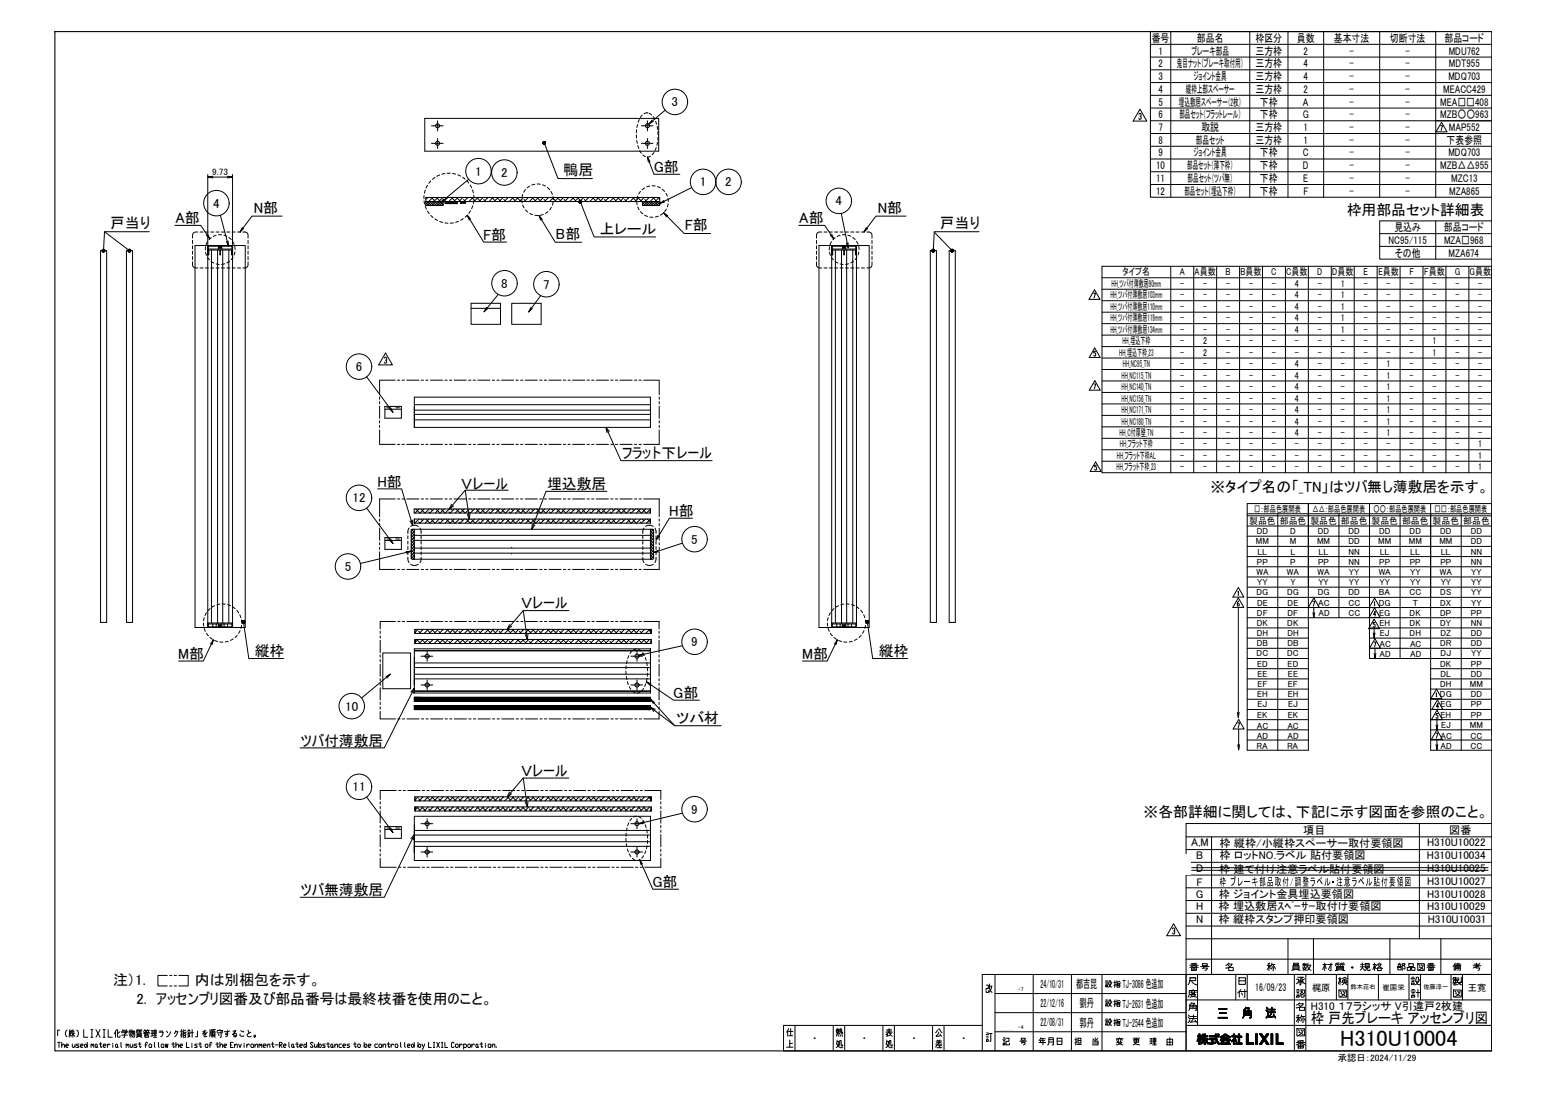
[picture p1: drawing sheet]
<svg xmlns="http://www.w3.org/2000/svg" width="841mm" height="594mm" viewBox="0 0 841 594" stroke-linecap="round" stroke-linejoin="round" font-family="sans-serif">
<defs><g id="words">
<text font-size="12.1" x="729" y="568">H310U10004</text>
<g font-size="8.1">
<text x="306" y="95">鴨居</text>
<text x="355" y="93">G部</text>
<text x="138" y="116">N部</text>
<text x="477" y="116">N部</text>
<text x="732" y="117">枠用部品セット詳細表</text>
<text x="60" y="124">戸当り</text>
<text x="95" y="121">A部</text>
<text x="372" y="125">F部</text>
<text x="435" y="121">A部</text>
<text x="511" y="124">戸当り</text>
<text x="263" y="130">F部</text>
<text x="302" y="130">B部</text>
<text x="326" y="127">上レール</text>
<text x="338" y="249">フラット下レール</text>
<text x="205" y="265">H部</text>
<text x="251" y="266">Ｖレール</text>
<text x="297" y="266">埋込敷居</text>
<text x="658" y="267">※タイプ名の「_TN」はツバ無し薄敷居を示す。</text>
<text x="364" y="281">H部</text>
<text x="283" y="331">Ｖレール</text>
<text x="97" y="358">M部</text>
<text x="139" y="356">縦枠</text>
<text x="436" y="358">M部</text>
<text x="478" y="356">縦枠</text>
<text x="366" y="379">G部</text>
<text x="368" y="393">ツバ材</text>
<text x="163" y="405">ツバ付薄敷居</text>
<text x="283" y="422">Ｖレール</text>
<text x="622" y="444">※各部詳細に関しては、下記に示す図面を参照のこと。</text>
<text x="355" y="482">G部</text>
<text x="163" y="486">ツバ無薄敷居</text>
<text x="61" y="535">注）1.　　　　　内は別梱包を示す。</text>
<text x="74" y="546">2. アッセンブリ図番及び部品番号は最終枝番を使用のこと。</text>
<text x="713" y="556">枠 戸先ブレーキ アッセンブリ図</text>
</g>
<g font-size="7.1">
<text x="365" y="58">3</text>
<text x="258" y="95">1</text>
<text x="272" y="96">2</text>
<text x="380" y="101">1</text>
<text x="394" y="101">2</text>
<text x="116" y="113">4</text>
<text x="454" y="112">4</text>
<text x="273" y="156">8</text>
<text x="295" y="157">7</text>
<text x="193" y="202">6</text>
<text x="192" y="273">12</text>
<text x="376" y="295">5</text>
<text x="187" y="310">5</text>
<text x="376" y="351">9</text>
<text x="188" y="386">10</text>
<text x="192" y="430">11</text>
<text x="376" y="442">9</text>
</g>
<g font-size="6.4">
<text x="566" y="537">24/10/31</text>
<text x="585" y="537">都吉昆</text>
<text x="610" y="537">TJ-3086 色追加</text>
<text x="566" y="547">22/12/16</text>
<text x="587" y="547">劉丹</text>
<text x="610" y="548">TJ-2631 色追加</text>
<text x="566" y="558">22/08/31</text>
<text x="587" y="558">郭丹</text>
<text x="610" y="558">TJ-2544 色追加</text>
</g>
<g font-size="6">
<text x="626" y="23">番号</text>
<text x="651" y="23">部品名</text>
<text x="683" y="23">枠区分</text>
<text x="705" y="23">員数</text>
<text x="725" y="23">基本寸法</text>
<text x="756" y="23">切断寸法</text>
<text x="785" y="23">部品コード</text>
<text x="630" y="30">1</text>
<text x="648" y="30">ブレーキ部品</text>
<text x="683" y="30">三方枠</text>
<text x="709" y="30">2</text>
<text x="734" y="30">-</text>
<text x="764" y="30">-</text>
<text x="788" y="30">MDU762</text>
<text x="630" y="37">2</text>
<text x="640" y="37">鬼目ナット（ブレーキ取付用）</text>
<text x="683" y="37">三方枠</text>
<text x="709" y="37">4</text>
<text x="734" y="37">-</text>
<text x="764" y="37">-</text>
<text x="788" y="37">MDT955</text>
<text x="630" y="43">3</text>
<text x="649" y="43">ジョイント金具</text>
<text x="683" y="43">三方枠</text>
<text x="709" y="43">4</text>
<text x="734" y="43">-</text>
<text x="764" y="43">-</text>
<text x="787" y="43">MDQ703</text>
<text x="630" y="50">4</text>
<text x="645" y="50">縦枠上部スペーサー</text>
<text x="683" y="50">三方枠</text>
<text x="709" y="50">2</text>
<text x="734" y="50">-</text>
<text x="764" y="50">-</text>
<text x="785" y="50">MEACC429</text>
<text x="630" y="57">5</text>
<text x="641" y="57">埋込敷居スペーサー（2枚）</text>
<text x="685" y="57">下枠</text>
<text x="708" y="57">A</text>
<text x="734" y="57">-</text>
<text x="764" y="57">-</text>
<text x="783" y="57">MEA□□408</text>
<text x="630" y="64">6</text>
<text x="641" y="64">部品セット（フラットレール）</text>
<text x="685" y="64">下枠</text>
<text x="708" y="64">G</text>
<text x="734" y="64">-</text>
<text x="764" y="64">-</text>
<text x="783" y="64">MZB○○963</text>
<text x="630" y="71">7</text>
<text x="653" y="71">取説</text>
<text x="683" y="71">三方枠</text>
<text x="709" y="71">1</text>
<text x="734" y="71">-</text>
<text x="764" y="71">-</text>
<text x="788" y="71">MAP552</text>
<text x="630" y="78">8</text>
<text x="650" y="78">部品セット</text>
<text x="683" y="78">三方枠</text>
<text x="709" y="78">1</text>
<text x="734" y="78">-</text>
<text x="764" y="78">-</text>
<text x="786" y="78">下表参照</text>
<text x="630" y="85">9</text>
<text x="649" y="85">ジョイント金具</text>
<text x="685" y="85">下枠</text>
<text x="708" y="85">C</text>
<text x="734" y="85">-</text>
<text x="764" y="85">-</text>
<text x="787" y="85">MDQ703</text>
<text x="629" y="92">10</text>
<text x="645" y="92">部品セット（薄下枠）</text>
<text x="685" y="92">下枠</text>
<text x="708" y="92">D</text>
<text x="734" y="92">-</text>
<text x="764" y="92">-</text>
<text x="783" y="92">MZB△△955</text>
<text x="629" y="99">11</text>
<text x="646" y="99">部品セット（ツバ無）</text>
<text x="685" y="99">下枠</text>
<text x="709" y="99">E</text>
<text x="734" y="99">-</text>
<text x="764" y="99">-</text>
<text x="789" y="99">MZC13</text>
<text x="629" y="106">12</text>
<text x="644" y="106">部品セット（埋込下枠）</text>
<text x="685" y="106">下枠</text>
<text x="709" y="106">F</text>
<text x="734" y="106">-</text>
<text x="764" y="106">-</text>
<text x="788" y="106">MZA865</text>
<text x="758" y="126">見込み</text>
<text x="785" y="126">部品コード</text>
<text x="755" y="133">NC95/115</text>
<text x="785" y="133">MZA□968</text>
<text x="758" y="139">その他</text>
<text x="787" y="139">MZA674</text>
<text x="709" y="453">項目</text>
<text x="788" y="453">図番</text>
<text x="648" y="460">A,M</text>
<text x="663" y="460">枠 縦枠/小縦枠スペーサー取付要領図</text>
<text x="776" y="460">H310U10022</text>
<text x="650" y="467">B</text>
<text x="663" y="467">枠 ロットNO.ラベル 貼付要領図</text>
<text x="776" y="467">H310U10034</text>
<text x="650" y="474">D</text>
<text x="663" y="474">枠 建て付け注意ラベル貼付要領図</text>
<text x="776" y="474">H310U10025</text>
<text x="650" y="481">F</text>
<text x="663" y="481">枠 ブレーキ部品取付/調整ラベル・注意ラベル貼付要領図</text>
<text x="776" y="481">H310U10027</text>
<text x="650" y="488">G</text>
<text x="663" y="488">枠 ジョイント金具埋込要領図</text>
<text x="776" y="488">H310U10028</text>
<text x="650" y="495">H</text>
<text x="662" y="495">枠 埋込敷居ｽﾍﾟｰｻｰ取付け要領図</text>
<text x="776" y="495">H310U10029</text>
<text x="650" y="502">N</text>
<text x="663" y="502">枠 縦枠スタンプ押印要領図</text>
<text x="776" y="502">H310U10031</text>
<text x="682" y="539">16/09/23</text>
<text x="713" y="549">H310 １７ラシッサ V引違戸2枚建</text>
</g>
<g font-size="5.4">
<text x="610" y="150">タイプ名</text>
<text x="641" y="150">A</text>
<text x="649" y="150">A員数</text>
<text x="666" y="150">B</text>
<text x="674" y="150">B員数</text>
<text x="691" y="150">C</text>
<text x="699" y="150">C員数</text>
<text x="716" y="150">D</text>
<text x="724" y="150">D員数</text>
<text x="741" y="150">E</text>
<text x="749" y="150">E員数</text>
<text x="766" y="150">F</text>
<text x="774" y="150">F員数</text>
<text x="791" y="150">G</text>
<text x="799" y="150">G員数</text>
<text x="604" y="156">HH_ツバ付薄敷居90mm</text>
<text x="642" y="156">-</text>
<text x="654" y="156">-</text>
<text x="667" y="156">-</text>
<text x="679" y="156">-</text>
<text x="692" y="156">-</text>
<text x="704" y="156">4</text>
<text x="716" y="156">-</text>
<text x="729" y="156">1</text>
<text x="741" y="156">-</text>
<text x="754" y="156">-</text>
<text x="766" y="156">-</text>
<text x="779" y="156">-</text>
<text x="791" y="156">-</text>
<text x="804" y="156">-</text>
<text x="604" y="162">HH_ツバ付薄敷居103mm</text>
<text x="642" y="162">-</text>
<text x="654" y="162">-</text>
<text x="667" y="162">-</text>
<text x="679" y="162">-</text>
<text x="692" y="162">-</text>
<text x="704" y="162">4</text>
<text x="716" y="162">-</text>
<text x="729" y="162">1</text>
<text x="741" y="162">-</text>
<text x="754" y="162">-</text>
<text x="766" y="162">-</text>
<text x="779" y="162">-</text>
<text x="791" y="162">-</text>
<text x="804" y="162">-</text>
<text x="604" y="168">HH_ツバ付薄敷居110mm</text>
<text x="642" y="168">-</text>
<text x="654" y="168">-</text>
<text x="667" y="168">-</text>
<text x="679" y="168">-</text>
<text x="692" y="168">-</text>
<text x="704" y="168">4</text>
<text x="716" y="168">-</text>
<text x="729" y="168">1</text>
<text x="741" y="168">-</text>
<text x="754" y="168">-</text>
<text x="766" y="168">-</text>
<text x="779" y="168">-</text>
<text x="791" y="168">-</text>
<text x="804" y="168">-</text>
<text x="604" y="175">HH_ツバ付薄敷居119mm</text>
<text x="642" y="175">-</text>
<text x="654" y="175">-</text>
<text x="667" y="175">-</text>
<text x="679" y="175">-</text>
<text x="692" y="175">-</text>
<text x="704" y="175">4</text>
<text x="716" y="175">-</text>
<text x="729" y="175">1</text>
<text x="741" y="175">-</text>
<text x="754" y="175">-</text>
<text x="766" y="175">-</text>
<text x="779" y="175">-</text>
<text x="791" y="175">-</text>
<text x="804" y="175">-</text>
<text x="604" y="181">HH_ツバ付薄敷居134mm</text>
<text x="642" y="181">-</text>
<text x="654" y="181">-</text>
<text x="667" y="181">-</text>
<text x="679" y="181">-</text>
<text x="692" y="181">-</text>
<text x="704" y="181">4</text>
<text x="716" y="181">-</text>
<text x="729" y="181">1</text>
<text x="741" y="181">-</text>
<text x="754" y="181">-</text>
<text x="766" y="181">-</text>
<text x="779" y="181">-</text>
<text x="791" y="181">-</text>
<text x="804" y="181">-</text>
<text x="610" y="187">HH_埋込下枠</text>
<text x="642" y="187">-</text>
<text x="654" y="187">2</text>
<text x="667" y="187">-</text>
<text x="679" y="187">-</text>
<text x="692" y="187">-</text>
<text x="704" y="187">-</text>
<text x="716" y="187">-</text>
<text x="729" y="187">-</text>
<text x="741" y="187">-</text>
<text x="754" y="187">-</text>
<text x="766" y="187">-</text>
<text x="779" y="187">1</text>
<text x="791" y="187">-</text>
<text x="804" y="187">-</text>
<text x="608" y="193">HH_埋込下枠_23</text>
<text x="642" y="193">-</text>
<text x="654" y="193">2</text>
<text x="667" y="193">-</text>
<text x="679" y="193">-</text>
<text x="692" y="193">-</text>
<text x="704" y="193">-</text>
<text x="716" y="193">-</text>
<text x="729" y="193">-</text>
<text x="741" y="193">-</text>
<text x="754" y="193">-</text>
<text x="766" y="193">-</text>
<text x="779" y="193">1</text>
<text x="791" y="193">-</text>
<text x="804" y="193">-</text>
<text x="610" y="200">HH_NC95_TN</text>
<text x="642" y="200">-</text>
<text x="654" y="200">-</text>
<text x="667" y="200">-</text>
<text x="679" y="200">-</text>
<text x="692" y="200">-</text>
<text x="704" y="200">4</text>
<text x="716" y="200">-</text>
<text x="729" y="200">-</text>
<text x="741" y="200">-</text>
<text x="754" y="200">1</text>
<text x="766" y="200">-</text>
<text x="779" y="200">-</text>
<text x="791" y="200">-</text>
<text x="804" y="200">-</text>
<text x="610" y="206">HH_NC115_TN</text>
<text x="642" y="206">-</text>
<text x="654" y="206">-</text>
<text x="667" y="206">-</text>
<text x="679" y="206">-</text>
<text x="692" y="206">-</text>
<text x="704" y="206">4</text>
<text x="716" y="206">-</text>
<text x="729" y="206">-</text>
<text x="741" y="206">-</text>
<text x="754" y="206">1</text>
<text x="766" y="206">-</text>
<text x="779" y="206">-</text>
<text x="791" y="206">-</text>
<text x="804" y="206">-</text>
<text x="610" y="212">HH_NC140_TN</text>
<text x="642" y="212">-</text>
<text x="654" y="212">-</text>
<text x="667" y="212">-</text>
<text x="679" y="212">-</text>
<text x="692" y="212">-</text>
<text x="704" y="212">4</text>
<text x="716" y="212">-</text>
<text x="729" y="212">-</text>
<text x="741" y="212">-</text>
<text x="754" y="212">1</text>
<text x="766" y="212">-</text>
<text x="779" y="212">-</text>
<text x="791" y="212">-</text>
<text x="804" y="212">-</text>
<text x="610" y="218">HH_NC156_TN</text>
<text x="642" y="218">-</text>
<text x="654" y="218">-</text>
<text x="667" y="218">-</text>
<text x="679" y="218">-</text>
<text x="692" y="218">-</text>
<text x="704" y="218">4</text>
<text x="716" y="218">-</text>
<text x="729" y="218">-</text>
<text x="741" y="218">-</text>
<text x="754" y="218">1</text>
<text x="766" y="218">-</text>
<text x="779" y="218">-</text>
<text x="791" y="218">-</text>
<text x="804" y="218">-</text>
<text x="610" y="225">HH_NC171_TN</text>
<text x="642" y="225">-</text>
<text x="654" y="225">-</text>
<text x="667" y="225">-</text>
<text x="679" y="225">-</text>
<text x="692" y="225">-</text>
<text x="704" y="225">4</text>
<text x="716" y="225">-</text>
<text x="729" y="225">-</text>
<text x="741" y="225">-</text>
<text x="754" y="225">1</text>
<text x="766" y="225">-</text>
<text x="779" y="225">-</text>
<text x="791" y="225">-</text>
<text x="804" y="225">-</text>
<text x="610" y="231">HH_NC180_TN</text>
<text x="642" y="231">-</text>
<text x="654" y="231">-</text>
<text x="667" y="231">-</text>
<text x="679" y="231">-</text>
<text x="692" y="231">-</text>
<text x="704" y="231">4</text>
<text x="716" y="231">-</text>
<text x="729" y="231">-</text>
<text x="741" y="231">-</text>
<text x="754" y="231">1</text>
<text x="766" y="231">-</text>
<text x="779" y="231">-</text>
<text x="791" y="231">-</text>
<text x="804" y="231">-</text>
<text x="609" y="237">HH_C付厚壁_TN</text>
<text x="642" y="237">-</text>
<text x="654" y="237">-</text>
<text x="667" y="237">-</text>
<text x="679" y="237">-</text>
<text x="692" y="237">-</text>
<text x="704" y="237">4</text>
<text x="716" y="237">-</text>
<text x="729" y="237">-</text>
<text x="741" y="237">-</text>
<text x="754" y="237">1</text>
<text x="766" y="237">-</text>
<text x="779" y="237">-</text>
<text x="791" y="237">-</text>
<text x="804" y="237">-</text>
<text x="609" y="243">HH_フラット下枠</text>
<text x="642" y="243">-</text>
<text x="654" y="243">-</text>
<text x="667" y="243">-</text>
<text x="679" y="243">-</text>
<text x="692" y="243">-</text>
<text x="704" y="243">-</text>
<text x="716" y="243">-</text>
<text x="729" y="243">-</text>
<text x="741" y="243">-</text>
<text x="754" y="243">-</text>
<text x="766" y="243">-</text>
<text x="779" y="243">-</text>
<text x="791" y="243">-</text>
<text x="804" y="243">1</text>
<text x="607" y="249">HH_フラット下枠AL</text>
<text x="642" y="249">-</text>
<text x="654" y="249">-</text>
<text x="667" y="249">-</text>
<text x="679" y="249">-</text>
<text x="692" y="249">-</text>
<text x="704" y="249">-</text>
<text x="716" y="249">-</text>
<text x="729" y="249">-</text>
<text x="741" y="249">-</text>
<text x="754" y="249">-</text>
<text x="766" y="249">-</text>
<text x="779" y="249">-</text>
<text x="791" y="249">-</text>
<text x="804" y="249">1</text>
<text x="607" y="256">HH_フラット下枠_23</text>
<text x="642" y="256">-</text>
<text x="654" y="256">-</text>
<text x="667" y="256">-</text>
<text x="679" y="256">-</text>
<text x="692" y="256">-</text>
<text x="704" y="256">-</text>
<text x="716" y="256">-</text>
<text x="729" y="256">-</text>
<text x="741" y="256">-</text>
<text x="754" y="256">-</text>
<text x="766" y="256">-</text>
<text x="779" y="256">-</text>
<text x="791" y="256">-</text>
<text x="804" y="256">1</text>
</g>
<g font-size="5">
<text x="115" y="95">9.73</text>
<text x="713" y="538">梶原</text>
<text x="798" y="538">王寛</text>
<text x="727" y="576">承認日：2024/11/29</text>
</g>
<g font-size="4.8">
<text x="682" y="278">□：部品色展開表</text>
<text x="714" y="278">△△：部品色展開表</text>
<text x="747" y="278">○○：部品色展開表</text>
<text x="780" y="278">□□：部品色展開表</text>
<text x="679" y="285">製品色</text>
<text x="696" y="285">部品色</text>
<text x="712" y="285">製品色</text>
<text x="729" y="285">部品色</text>
<text x="746" y="285">製品色</text>
<text x="762" y="285">部品色</text>
<text x="779" y="285">製品色</text>
<text x="795" y="285">部品色</text>
<text x="683" y="290">DD</text>
<text x="701" y="290">D</text>
<text x="716" y="290">DD</text>
<text x="733" y="290">DD</text>
<text x="750" y="290">DD</text>
<text x="766" y="290">DD</text>
<text x="783" y="290">DD</text>
<text x="800" y="290">DD</text>
<text x="683" y="296">MM</text>
<text x="701" y="296">M</text>
<text x="716" y="296">MM</text>
<text x="733" y="296">DD</text>
<text x="749" y="296">MM</text>
<text x="766" y="296">MM</text>
<text x="782" y="296">MM</text>
<text x="800" y="296">DD</text>
<text x="684" y="301">LL</text>
<text x="702" y="301">L</text>
<text x="717" y="301">LL</text>
<text x="733" y="301">NN</text>
<text x="750" y="301">LL</text>
<text x="767" y="301">LL</text>
<text x="783" y="301">LL</text>
<text x="800" y="301">NN</text>
<text x="683" y="307">PP</text>
<text x="701" y="307">P</text>
<text x="717" y="307">PP</text>
<text x="733" y="307">NN</text>
<text x="750" y="307">PP</text>
<text x="766" y="307">PP</text>
<text x="783" y="307">PP</text>
<text x="800" y="307">NN</text>
<text x="683" y="312">WA</text>
<text x="700" y="312">WA</text>
<text x="716" y="312">WA</text>
<text x="733" y="312">YY</text>
<text x="750" y="312">WA</text>
<text x="767" y="312">YY</text>
<text x="783" y="312">WA</text>
<text x="800" y="312">YY</text>
<text x="683" y="324">DG</text>
<text x="684" y="318">YY</text>
<text x="700" y="324">DG</text>
<text x="702" y="318">Y</text>
<text x="716" y="324">DG</text>
<text x="717" y="318">YY</text>
<text x="733" y="324">DD</text>
<text x="733" y="318">YY</text>
<text x="750" y="324">BA</text>
<text x="750" y="318">YY</text>
<text x="766" y="324">CC</text>
<text x="767" y="318">YY</text>
<text x="783" y="324">DS</text>
<text x="783" y="318">YY</text>
<text x="800" y="318">YY</text>
<text x="800" y="324">YY</text>
<text x="683" y="329">DE</text>
<text x="700" y="329">DE</text>
<text x="717" y="329">AC</text>
<text x="733" y="329">CC</text>
<text x="750" y="329">DG</text>
<text x="768" y="329">T</text>
<text x="783" y="329">DX</text>
<text x="800" y="329">YY</text>
<text x="683" y="335">DF</text>
<text x="700" y="335">DF</text>
<text x="717" y="335">AD</text>
<text x="733" y="335">CC</text>
<text x="750" y="335">EG</text>
<text x="766" y="335">DK</text>
<text x="783" y="335">DP</text>
<text x="800" y="335">PP</text>
<text x="683" y="340">DK</text>
<text x="700" y="340">DK</text>
<text x="750" y="340">EH</text>
<text x="766" y="340">DK</text>
<text x="783" y="340">DY</text>
<text x="800" y="340">NN</text>
<text x="683" y="346">DH</text>
<text x="700" y="346">DH</text>
<text x="750" y="346">EJ</text>
<text x="766" y="346">DH</text>
<text x="783" y="346">DZ</text>
<text x="800" y="346">DD</text>
<text x="683" y="351">DB</text>
<text x="700" y="351">DB</text>
<text x="750" y="352">AC</text>
<text x="767" y="352">AC</text>
<text x="783" y="351">DR</text>
<text x="800" y="351">DD</text>
<text x="683" y="357">DC</text>
<text x="700" y="357">DC</text>
<text x="750" y="357">AD</text>
<text x="767" y="357">AD</text>
<text x="783" y="357">DJ</text>
<text x="800" y="357">YY</text>
<text x="683" y="362">ED</text>
<text x="700" y="362">ED</text>
<text x="783" y="362">DK</text>
<text x="800" y="362">PP</text>
<text x="684" y="368">EE</text>
<text x="700" y="368">EE</text>
<text x="783" y="368">DL</text>
<text x="800" y="368">DD</text>
<text x="684" y="373">EF</text>
<text x="700" y="373">EF</text>
<text x="783" y="373">DH</text>
<text x="799" y="373">MM</text>
<text x="683" y="379">EH</text>
<text x="700" y="379">EH</text>
<text x="783" y="379">DG</text>
<text x="800" y="379">DD</text>
<text x="684" y="385">EJ</text>
<text x="700" y="385">EJ</text>
<text x="783" y="385">EG</text>
<text x="800" y="385">PP</text>
<text x="683" y="396">AC</text>
<text x="683" y="390">EK</text>
<text x="700" y="396">AC</text>
<text x="700" y="390">EK</text>
<text x="783" y="390">EH</text>
<text x="783" y="396">EJ</text>
<text x="799" y="396">MM</text>
<text x="800" y="390">PP</text>
<text x="683" y="402">AD</text>
<text x="700" y="402">AD</text>
<text x="783" y="402">AC</text>
<text x="799" y="402">CC</text>
<text x="683" y="407">RA</text>
<text x="700" y="407">RA</text>
<text x="783" y="407">AD</text>
<text x="799" y="407">CC</text>
</g>
<text font-size="4" x="752" y="538">崔国栄</text>
<g font-size="3.4">
<text x="734" y="538">鈴木荘右</text>
<text x="774" y="538">佐藤淳一</text>
</g>
<g font-size="3">
<text x="553" y="539">-7</text>
<text x="553" y="559">-4</text>
</g>
</g></defs>
<!-- layer: TOS_WA -->
<g fill="none" stroke="#000" stroke-width=".54">
<path d="M625 17h156v90h-156zM636 17v90M679 17v90M700 17v90M720 17v90M750 17v90M625 24h186M625 31h186M625 38h186M625 45h186M625 52h186M625 59h186"/>
<path d="M625 66h186M625 73h186M625 80h186M625 86h186M625 93h186M625 100h186M781 107h30M750 127h61M750 134h61M781 120v21M811 120h-61v21h61M599 145h212v112h-212z"/>
<path d="M599 151h212M599 157h212M636 145v112M649 145v112M661 145v112M674 145v112M686 145v112M699 145v112M711 145v112M724 145v112M736 145v112M749 145v112"/>
<path d="M761 145v112M774 145v112M786 145v112M799 145v112M599 163h212M599 170h212M599 176h212M599 182h212M599 188h212M599 195h212M599 201h212M599 207h212"/>
<path d="M599 213h212M599 220h212M599 226h212M599 232h212M599 238h212M599 244h212M599 251h212M678 279h133M695 279v129M711 274v134h-33v-134h133M728 279v57M745 274v84h66"/>
<path d="M761 279v79M778 274v134h33M794 279v129M811 274v126M678 280h133M678 286h133M678 291h133M678 297h133M678 303h133M678 308h133M678 314h133M678 319h133"/>
<path d="M678 325h133M678 330h133M678 336h133M678 341h33M678 347h33M678 352h33M678 358h33M745 341h66M745 347h66M745 352h66M678 363h33M678 369h33"/>
<path d="M678 375h33M778 363h33M778 369h33M778 375h33M678 380h33M678 386h33M678 391h33M678 397h33M778 380h33M778 386h33M778 391h33M778 397h33"/>
<path d="M678 402h33M778 402h33M645 455h166M659 455v75M772 448v62M811 448h-166v123v-41h166M645 462h166M645 469h166M645 476h166M645 483h166M645 489h166M645 496h166"/>
<path d="M645 510h166M645 503h166M700 510v20M714 510v20M756 510v20M783 510v20M811 510h.1M811 510v20M536 535h1v2h-1v2h1v-1M538 536v2l1 1M538 536h1M538 535l-1 2"/>
<path d="M539 536v2l-2 1M541 530v41M547 532l4 7h-8zM562 530v41M582 530v41M599 530v41M601 534h1M601 536h1h-1zM601 533h1M601 535h1M603 535h1l-2 2M603 535l1 2"/>
<path d="M604 534v-1h-1l-1 2M606 534h1M606 533v4M607 535l-1 1M607 533v1h2M607 535h2v2h-2zM607 536h2M609 533l-2 1M645 521h166M647 526l2-1 2 1M647 525h4M647 533h3v-2h-3v2l-1 2"/>
<path d="M647 539h3M647 531h3M648 526h2v1h-2zM648 527h2M648 524h1M648 539v1h1v-1M648 533v1l3 1M649 538h.1M649 524v3M650 524h-2M650 524h.1M651 538h-4v3l-1 1"/>
<path d="M651 530v27M653 525h4M654 526h2v1h-1M654 524h2v1h-2zM655 525l-1 1M666 526h1M668 524h2l-2 2h-1M668 525h.1M668 523l-2 2M668 526h2v2h-2zM672 530v13M674 531h3v4h-3z"/>
<path d="M674 533h3M674 539l-1 1M674 539h4M675 538l-1 1v3M675 540v1M677 538v4h-1M678 530v13M689 525h2M690 524v4M690 523l-1 1M691 526l-1-1-1 2M691 524h2"/>
<path d="M692 523l-1 2M692 525l-1 2M692 524v4M693 525v2M703 525h3v2h-3zM703 526h3M703 524h3h-3zM704 527h-2M704 530v41M705 532h1l-1 3M705 539h1M705 538h1"/>
<path d="M705 531h4l-2 1v3h-1M706 527h1M706 534h3M706 534h2M706 533h2M707 538h2v2h-1M707 539h1M708 538v1l-1 1M708 532v2l2 1M708 525l1-1 1 1M708 524h2M708 526h2"/>
<path d="M708 524h1M709 532l-1 1M709 526l-1 1h2M709 524v1M710 530v41M710 526l-1 1h-1M710 524h.1M711 525v1l2 1M711 525h2M711 524l-1 2M712 525v1l-2 1M719 524h2"/>
<path d="M720 523v5M721 526l-1-2-1 3M722 524h2M724 523v5h-1M724 524l-2 3M726 524h3M727 530v13M727 525h3v2h-3zM727 526h3M727 527h3M727 527l-1 1M727 524v1"/>
<path d="M728 532h1M728 538h4v4h-4zM728 523l-2 1v1M728 531v4M729 539h.1M729 524h2M729 534l-1-2v3M730 527l1 1M730 532l1-1 1 1M730 533h2v1h-2zM730 539h1M730 524v1"/>
<path d="M730 532h2M731 523l-2 1v1M731 532v2l-1 1M731 534l1 1M731 539a4 4 0 0 1-2 3M733 530v13M740 525h2M740 524h2M741 526l1 1M741 523v3l-1 1M742 524h2v2h-2zM742 525h2"/>
<path d="M742 524h2M743 526v1l-1 1M744 526v2h1v-1M746 524h2M747 523v5M748 526l-1-2-1 3M749 526h2v2h-2zM749 530v13M749 525l3 1M749 524h2l-3 2M750 523l-2 2M760 525h2"/>
<path d="M760 526h2v1h-2zM760 524h2M760 524l1 1M761 524h.1M761 524v1M763 526h1v-1h-1l1-1h-2v3M765 526h2v1h-2zM766 524h2v1h-2zM766 530v13M767 532h2M767 539h2M767 534h2v1h-2z"/>
<path d="M767 526h2v1h-2zM767 533h2M767 531h2M768 539h1M768 538h1M770 533h1l-2 2M770 539h2M770 534l1 1h1M771 524h3v3h-3zM771 538v4M771 524l1 1M772 526l2 1"/>
<path d="M772 532l-1 1v-2h-1l-1 2M772 530v13M773 524v1M774 524l-1 2-2 1M776 526l2-1 2 1M776 525h4M777 526h2v1h-2zM777 527h2M777 524h.1M778 524v3M779 524h-3M779 524h.1"/>
<path d="M789 530v13M790 532h3M790 534h5M790 538h4v4h-4zM790 534v-1h2v1M790 532h.1M790 531v1h2M791 525h-1M791 539h1M791 535h.1M791 524v1v2M791 524h3"/>
<path d="M791 531v3M791 527v-2h3v2M791 526h3M792 534l-2 1M792 524v1M792 539h1M792 534h.1M793 534l2 1M793 535h-3M793 525v2M793 531v2M793 524v1"/>
<path d="M794 539a4 4 0 0 1-3 3M794 534l-1 1M794 525h-3v2M794 531v3M795 530v13M801 525h4M801 524h3M802 525v1h2v1M803 524v1M804 525l-2 1M804 524l-3 2M811 530h-277v41"/>
<path d="M32 560h-1v3M36 560a2.2 2.2 0 0 0 0 4M38 560v4M39 560v1M40 560v4M42 560a2.2 2.2 0 0 1 0 4M46 560v4h2M49 560h2M50 560v4M52 560l2 4M54 560l-2 4M56 560h1"/>
<path d="M57 560v4M59 560v4h2M63 560l-1 2M64 560v4h1v-1M67 560h.1M67 560h1M69 560h-1M71 560v4M72 560l-1 2M75 560h-1v1M77 560h-1v1M79 560l-1 1"/>
<path d="M80 560v1M84 560h1v2h-1zM84 560v4M99 560l-1 4M100 560v1h1M101 560h-1M104 560v4M111 560l-1 2 2-1v2M114 560v4M115 560v4M115 560h2M116 560h.1"/>
<path d="M120 560h.1M124 560v2h-1h1v1l-1 1M135 560v2M429 559l-1 1v3M430 559v4M432 557v14M453 557v14M455 559h1M455 560v1M455 559v1h1M456 560v1v-1M456 560h2v2v-1"/>
<path d="M457 559l-1 3M459 557v14M480 557v14M482 560h3M483 559v2l-1 1M486 557v14M507 557v14M510 560l-1 1M510 559h1l1 2M513 557v14M534 557h-108v14M541 550h104"/>
<path d="M541 540h104M547 552l4 8h-8zM547 542l4 7h-8zM601 555h1M601 544h1M601 556h1v1h-1zM601 546h1v1h-1zM601 543h1M601 556h1M601 554h1M601 545h1M603 556h1l-2 1"/>
<path d="M603 545h1l-2 2M603 556l1 1M603 546l1 1M604 555v-1h-1l-1 1M604 544v1v-2h-1l-1 2M606 555h1M606 544h1M606 554v3M606 543v4M607 556h-1M607 545l-1 1M607 554v1h2"/>
<path d="M607 556h2v1h-2zM607 543v2h2M607 545h2v2h-2zM607 556h2M607 546h2M609 554l-2 1M609 544h-2M645 557h166M645 543h166M646 553l1 1h4M646 552h1M646 549l1-1v-2h3v3"/>
<path d="M647 547h3M647 548h3M647 554l-1 2M647 541h3l-3 1M647 552h3M647 541l4 1M648 545h1v1v2M648 545l-2 1M649 552v2l-2 2M650 554l1 2M650 555l-3 1M662 553h5"/>
<path d="M663 548h4M663 549h4M663 551h4M663 550h4M676 553v-1v-2h4v3h-1M676 549h4v4h-1h1v-3h-4v2v1v-1zM676 549h4v4h-1h1v-4h-4v3v1v-1zM676 551h4M676 552h4M676 550h4M677 548h2l-1 1 1-1h-2h2l-1 2 1-2h-2M677 548l-1 1"/>
<path d="M677 548h2l-1 1v3M688 549l1 1M689 548v1M689 547v2M689 551l-1 2M689 551l-1 2zM689 550h4M690 549h3M691 548v2l-1 3M691 547v3l-1 3M693 552l-4 1M693 553l-1-2 1 2"/>
<path d="M705 553h2M705 541h1v1h-1zM705 559h4v4h-4zM705 540h1M706 560v1M706 552v4M706 546h3l-2 1-2 1M706 546l1 1M706 552h-1M706 545l-1 1M706 548h3v1h-3zM707 555l-1-2-1 2"/>
<path d="M707 541l-1 1M707 560l1 1M707 540v2h2v-1M707 552h2M708 552l-1 2M708 554l-1 1M708 540v1M708 552v4M709 560a4 4 0 0 1-3 3M709 541h1M709 554l1 1M729 540l2 1"/>
<path d="M767 541h2v1h-2zM768 540h1M791 540l3 1M31 567h2M32 567v2M34 568l1-1v2M34 567v2M36 568h1v-1l-1 1v1h1M38 560h.1M38 563v-3v3M39 563l1-1 1 1M39 562h2"/>
<path d="M39 560h1M39 567l1 2 1-1M41 567v2M43 567l-1 1h1v1h-1M44 568h1v-1l-1 1v1h1M46 567l1 1v1h-1zM47 567v2M49 564h2M50 568v-1v1M50 567v2M50 568l1-1v1v1M52 567l1 1-1 1z"/>
<path d="M53 569h.1M54 567h1M55 567v2M56 564h1M56 568h1v-1l-1 1 1 1M58 567v2M60 568l-1-1-1 1M61 567h.1M61 568v1M63 561v3M63 567l1 1v1h-1zM64 569h.1"/>
<path d="M65 561l-1 1M66 567v2M66 561v-1h3v1M66 563h3M67 561h2l-1 1v2h-1M69 568v-1v1M69 567v2M69 568l1-1v1v1M70 560v1h1M70 561v1M71 567v2l1-1M71 562l-1 1"/>
<path d="M72 560h1v3v1M72 560l-1 3M72 567v2M73 560l-1 4M74 560h2M74 567l-1 1 1 1h-1M75 562h2v1h-2zM75 562h2M75 563h2M75 563l-1 1M75 560v1M75 567h2"/>
<path d="M76 560h1M76 567v2h1M76 563l1 1M77 560v1M78 562v-1h3v1M79 560h1M79 562h2h-2zM79 563h2v1h-2zM79 568h1M79 562v1M79 560v1M80 561h.1"/>
<path d="M80 560h1M80 567h-1v2M81 560v1M81 567l1 1v1h-1zM82 562h1M82 560h1M83 560v3M83 563h-1M83 564h2M84 563h1M84 561h1M84 567v2"/>
<path d="M86 567l1 2M87 561h2l-2 3M87 560h2M88 567l1 1v1h-1zM90 567v2l1-2v2v-2M91 560v1M93 561l-2 2v1M93 567h2M94 567v2h1M95 562v-1h2l-2 3M96 568l1-1v2M96 560l-1 1"/>
<path d="M96 567v2M98 568h1v-1l-1 1v1h1M98 561h1M99 562l-1 1M100 562h1v2h-1zM100 563h1M101 567v2h2M102 560h1M102 562h1M102 561h1M103 561v3l-1-2M103 562v1"/>
<path d="M103 563l-1 1M104 561h1M104 567h.1M104 568v1M107 567l-1 1 1 1h-1M107 560v4h-1M108 567h1M109 567v2M112 567l1 1v1h-1zM112 560l-2 1M113 561l-2 2v1l1-1M114 568h1"/>
<path d="M115 560v3M115 567h-1v2M116 560h1v3h-1zM116 561h1M116 562h1M116 563l-1 1M116 563l1 1M117 567h2M118 561v-1h3v1M118 561h3M118 567v2h1M119 562v1"/>
<path d="M120 568l1-1v2M120 567v2M120 560v4M122 568h1v-1l-1 1v1h1M125 560l-3 1M125 568h1M127 560h1l-2 2h2h1l-1 2-1-1h1v1M127 567h-2v2h2M128 568l1-1v2M128 567v2M130 567v2l1-2M131 562l-1 1h1h2"/>
<path d="M131 560l1 1M133 567h.1M133 568v1M134 567v2M136 568l-1-1-1 1M136 561l-1 1-1 1 1 1 2-1M137 567l1 1-1 1h-1zM139 568l1-1v2M139 567v2M141 568v-1l1 1M141 567v2M142 568v-1v1v1"/>
<path d="M143 568h1v-1l-1 1v1h1M145 568l1-1 1 2M145 567v2M147 567h2M148 567v2h1M150 568h1M152 568h1v-1h-1v2M152 568l1 1M154 568h1v-1l-1 1v1h1M157 567v2M159 567l1 1-1 1zM160 569h.1"/>
<path d="M161 567h1M161 567v2h1M163 568h1v-1l-1 1v1h1M166 567l1 1-1 1h-1zM167 567v2M170 567h-1l1 2h-1M171 567v2l1-1M172 567v2M173 567v2M174 567l1 1-1 1-1-1zM177 567l-2 1 2 1h-2M178 567h1"/>
<path d="M178 567v2h1M180 567l1 1v1h-1zM181 569h.1M182 568l1-1 1 2M182 567v2M186 567l-2 1 1 1h1M186 568h2v-1l-2 1v1h2M190 567h-1v1l1 1h-1M192 567h2M193 567v2h1M195 567l1 1v1h-2zM198 567v2"/>
<path d="M199 567v1v1l-1-1zM200 568h1v-1l-1 1 1 1M205 567l-1 1v1h1M206 567l1 1v1h-1zM208 568l1-1 1 2M208 567v2M210 567h2M211 567v2h1M213 567v2M214 568l-1-1v1M215 567l1 1v1h-1zM218 567v2"/>
<path d="M220 567v2M221 568h2v-1l-2 1 1 1h1M224 567l1 1-1 1zM225 567v2M227 567v2M228 567l1 1-1 1-1-1zM229 567l1 2M231 567l-2 3M233 567v2h1M236 567h.1M236 569h.1M236 567v2"/>
<path d="M237 567l2 2M239 567l-2 2M240 567h1M240 569h1M240 567v2M242 567v2h1M247 567h-2l1 2h1M248 567l1 1v1h-1zM250 567v2M251 568v-1l-1 1M252 568v-1l2 1-1 1h-1M252 567v3"/>
<path d="M255 567l1 1-1 1h-1zM256 567v2M258 568l-1-1-1 1M259 567l1 1-1 1zM260 569h.1M261 567h1M262 567v2M264 567h.1M264 568v1M266 567l1 1-1 1h-1zM268 568l1-1v2M268 567v2"/>
<path d="M270 569h.1M428 569h3M428 560v1M429 561h2M429 563h2M429 567h2M429 565v4M443 564h.1M455 561h1M455 567l1 2h2M455 566h1l-1 3M455 565v3"/>
<path d="M455 562v1M455 561v1M456 562v1M456 562h-1M457 560v1M457 562v1M458 562v1M458 568h-1v-2h-1v3M470 564h.1M482 562v1M482 561h3M482 567l1 2h2"/>
<path d="M482 566h1l-1 3M482 565v3M483 561l2 2M484 563h-2M485 562h-1M485 568h-1v-2l-1 3M497 564h.1M509 568h3M509 566h3M509 567h3M509 569h3M510 568l-1 1"/>
<path d="M510 565v1M510 568h2M510 561l-1 2h2M510 566v2M511 568v1M511 562l1 1M511 565v1M524 564h.1M536 562h1M536 565h1v1h-1zM536 564h1M536 563h1"/>
<path d="M536 561h1M537 562h2M539 562v4h-1M541 561h104M545 565h2M545 567h1v1h-1zM545 566h1M545 564h1M547 564h2v2h-2v2h2v-1M554 566h4M555 567h2l-1 1M555 564h2v1h-2z"/>
<path d="M556 566v1M565 567h4M566 565l-1 1M566 564v1h2M567 565v3M568 566h-2v1M570 568v-1v-3h3v4h-1M570 566h3M570 565h3M575 564h2v4h-2zM575 566h2M584 565h1"/>
<path d="M585 564v4M585 566l-1 1M586 568h2M586 564h2v3h-2zM586 566h2M594 566h3v2h-3M594 567h3M594 565h1M595 564v2M597 564l-1 1M607 565h3M607 565h.1"/>
<path d="M608 567l2 1M608 566h2l-3 2M608 565l-1 1M608 566l-1 1M609 564v1M609 565v1M610 565h.1M616 564h4M617 565h2v1h-2zM617 566h2M617 567l3 1M618 564v2l-2 2"/>
<path d="M625 566h1M625 565h1M626 565v2M626 567h-1M627 568h2M627 567h2M627 564h1v2h-1zM627 565h1M628 564v4M634 565h3v3h-3zM634 566h3M636 564v4"/>
<path d="M651 563v1M651 565v1M651 564v2M652 563v2M652 562v1h1v1h-1l1 1v1l-1-1v3v-3l-1 1 1-2h-1v-1h1zM652 562v6M653 563v1M653 564v1M653 563v2M653 566v1M654 562v1l1-1v1h2v1h-2h2v1h-1l1 3-2-3v3v-3l-2 3 1-3h-1v-1h2h-2zM654 562v2"/>
<path d="M654 564v1M654 566v1M654 565v2M654 564v3M654 562v1M654 563v1M654 564v2M655 562v6M656 563v1M656 564v2M656 564v3M656 564v1"/>
<path d="M656 566v1M657 563v1M657 564v1M657 566v1M657 567v1M657 563h4v-1v1h2v1h-2l2 4-2-2v-2h-4zM658 563v1M658 567v1M658 564h3v1h-2v2l2-1v1l-4 1v-1h2v-2h-1zM658 564v1M659 563v1M659 564v1"/>
<path d="M659 567h.1M659 564v3M660 563v1M660 564v1M660 567h.1M660 566v1M661 563v1M661 564v1M661 566v1M661 562v3M661 562v4M661 562v5"/>
<path d="M662 563v1M662 565v2M662 562h1v1h-1zM662 562v1M662 566v1M662 566v2M663 562v1M663 563v1M663 567v1M663 563l4-1 2 1v1h-5h-1zM663 565h6v1h-4v1h2v-1h1l1 2-1-1-4 1 1-2h-2zM663 565v1"/>
<path d="M664 565v1M664 563v1M664 567v1M664 566v2M665 565v3M665 564a1.7 1.7 0 0 1 1-1 1.7 1.7 0 0 1 2 1zM665 563v1M665 565v2M665 567v1M665 564h.1M665 563h.1M665 565v1"/>
<path d="M665 562v1M666 562v1M666 564h.1M666 565v1M666 567v1M667 562v1M667 564h.1M667 565v1M667 567v1M667 563v1M667 566h.1M667 567h.1"/>
<path d="M667 566v1M668 563v1M668 565v1M668 566v1M668 566v2M668 567v1M669 563v1M669 565v1M669 567v1M670 566h.1M670 563v1M670 565v1"/>
<path d="M671 562l1 1-1 2 1 1-1-1v3v-2h-1l1-2h-1zM671 562v2M671 565v3M671 564v4M671 562v6M671 563v3M672 565v1M672 563v2M672 563v1M672 563h.1M672 567v1M673 563v1"/>
<path d="M673 567v1M673 562h1v1h1v1h-1v3h1v1h-3v-1h1v-3h-1v-1h1zM673 562v6M674 562v6M674 563v1M674 567v1M675 563v1M675 567v1M678 562h1v5h2v1h-3zM678 562v6M679 562v6M679 567v1"/>
<path d="M680 567v1M681 567v1M683 562h1v6h-1zM683 562v6M684 562v6M685 562h1l1 2 2-2h1l-2 3 2 3h-1l-2-3-1 3h-1l2-3zM685 562h.1M685 567v1M685 562v1M685 566v2M686 562v1M686 566v2"/>
<path d="M686 562v2M686 566v1M686 565v2M687 563v4M687 563v3M687 564v2M688 563v3M688 563v4M688 565v2M688 563v1M688 562v2M689 566v2"/>
<path d="M689 562v2M689 562v1M689 567v1M690 562h.1M690 567v1M691 562h1v6h-1zM691 562v6M692 562v6M694 562h1v5h3v1h-4zM694 562v6M695 562v6M695 567v1"/>
<path d="M696 567v1M697 567v1M698 567v1M705 568l2-1 3 1M705 567h5M706 568h3v2h-3zM706 566v1M706 569h3M706 561l3 1M707 566v4M709 566h-4M709 566l-1 1"/>
<circle cx="735" cy="526" r=".4"/>
<circle cx="138" cy="563" r=".5"/>
</g>
<!-- layer: TOS_K4 -->
<g fill="none" stroke="#000" stroke-width=".54">
<path d="M206 216v1M206 218v2M215 207h-9v8M216 207h1M219 207h1M221 207h7M229 207h1M231 207h2M234 207h7M242 207h1M244 207h2M247 207h7"/>
<path d="M255 207h1M257 207h1M260 207h6M268 207h1M270 207h1M273 207h6M281 207h1M283 207h1M285 207h7M293 207h2M296 207h1M298 207h7"/>
<path d="M306 207h2M309 207h1M311 207h7M319 207h1M322 207h1M324 207h7M332 207h1M335 207h1M337 207h7M345 207h1M347 207h2M350 207h8v8"/>
<path d="M358 216v1M358 218v2M206 221v6M206 229v1M206 231v1M206 234v8h9M358 221v6M358 229v1M358 231v1M358 234v8h-8M216 242h1M219 242h1"/>
<path d="M221 242h7M229 242h1M231 242h2M234 242h7M242 242h1M244 242h2M247 242h7M255 242h1M257 242h1M260 242h6M268 242h1M270 242h1"/>
<path d="M273 242h6M281 242h1M283 242h1M285 242h7M293 242h2M296 242h1M298 242h7M306 242h2M309 242h1M311 242h7M319 242h1M322 242h1"/>
<path d="M324 242h7M332 242h1M335 242h1M337 242h7M345 242h1M347 242h2M215 271h-9v10M216 271h1M219 271h1M221 271h7M229 271h1M231 271h2"/>
<path d="M234 271h7M242 271h1M244 271h2M247 271h7M255 271h1M257 271h1M260 271h6M268 271h1M270 271h1M273 271h6M281 271h1M283 271h1"/>
<path d="M285 271h7M293 271h2M296 271h1M298 271h7M306 271h2M309 271h1M311 271h7M319 271h1M322 271h1M324 271h7M332 271h1M335 271h1"/>
<path d="M337 271h7M345 271h1M347 271h2M350 271h8v10M206 300v10h9M206 282v1M206 285v1M206 287v7M206 295v1M206 297v2M358 300v10h-8M358 282v1"/>
<path d="M358 285v1M358 287v7M358 295v1M358 297v2M216 310h1M219 310h1M221 310h7M229 310h1M231 310h2M234 310h7M242 310h1M244 310h2"/>
<path d="M247 310h7M255 310h1M257 310h1M260 310h6M268 310h1M270 310h1M273 310h6M281 310h1M283 310h1M285 310h7M293 310h2M296 310h1"/>
<path d="M298 310h7M306 310h2M309 310h1M311 310h7M319 310h1M322 310h1M324 310h7M332 310h1M335 310h1M337 310h7M345 310h1M347 310h2"/>
<path d="M215 338h-8v4M216 338h1M219 338h1M221 338h7M229 338h1M232 338h1M234 338h7M242 338h1M244 338h2M247 338h7M255 338h1M257 338h2"/>
<path d="M260 338h7M268 338h1M270 338h1M273 338h6M281 338h1M283 338h1M286 338h6M294 338h1M296 338h1M298 338h7M306 338h2M309 338h1"/>
<path d="M311 338h7M319 338h2M322 338h1M324 338h7M332 338h1M335 338h1M337 338h7M345 338h1M348 338h1M350 338h8v4M207 343v1M207 346v1"/>
<path d="M207 348v7M207 356v1M207 358v2M358 343v1M358 346v1M358 348v7M358 356v1M358 358v2M207 361v7M207 369v1M207 371v2M207 374v6"/>
<path d="M358 361v7M358 369v1M358 371v2M358 374v6M207 387v4h8M207 382v1M207 384v1M216 391h1M219 391h1M221 391h7M229 391h1M232 391h1"/>
<path d="M234 391h7M242 391h1M244 391h2M247 391h7M255 391h1M257 391h2M260 391h7M268 391h1M270 391h1M273 391h6M281 391h1M283 391h1"/>
<path d="M286 391h6M294 391h1M296 391h1M298 391h7M306 391h2M309 391h1M311 391h7M319 391h2M322 391h1M324 391h7M332 391h1M335 391h1"/>
<path d="M337 391h7M345 391h1M348 391h1M358 387v4h-8M358 382v1M358 384v1M207 436v1M207 438v2M215 430h-8v5M217 430h1M219 430h1M222 430h6"/>
<path d="M230 430h1M232 430h1M235 430h6M242 430h2M245 430h1M247 430h7M255 430h2M258 430h1M260 430h7M268 430h1M271 430h1M273 430h7"/>
<path d="M281 430h1M284 430h1M286 430h7M294 430h1M296 430h2M299 430h7M307 430h1M309 430h2M312 430h7M320 430h1M322 430h1M325 430h6"/>
<path d="M333 430h1M335 430h1M338 430h6M346 430h1M348 430h1M351 430h8v5M359 436v1M359 438v2M207 441v6M207 449v1M207 451v1M207 454v6"/>
<path d="M359 441v6M359 449v1M359 451v1M359 454v6M207 462v1M207 464v1M207 467v4h8M217 471h1M219 471h1M222 471h6M230 471h1M232 471h1"/>
<path d="M235 471h6M242 471h2M245 471h1M247 471h7M255 471h2M258 471h1M260 471h7M268 471h1M271 471h1M273 471h7M281 471h1M284 471h1"/>
<path d="M286 471h7M294 471h1M296 471h2M299 471h7M307 471h1M309 471h2M312 471h7M320 471h1M322 471h1M325 471h6M333 471h1M335 471h1"/>
<path d="M338 471h6M346 471h1M348 471h1M359 467v4h-8M359 462v1M359 464v1M91 530h-5v6h5M92 536h1M92 530h1M95 536h1M95 530h1M97 530h5v6h-5"/>
</g>
<!-- layer: TOS_WA -->
<path d="M30 17h781v554h-781zM811 530v41h-385" fill="none" stroke="#000" stroke-width=".6"/>
<!-- layer: TOS_M1 -->
<g fill="#000">
<path d="M752 477v5v-3l-1 1v-1zM753 477l1 1v4h-1v-4h-1h1zM753 479v1z"/>
<path d="M760 477l1 1-1-1v2zM761 481h1l-1 1zM761 477h2l-1 1h1v3h-2v-3l1-1zM762 481l1 1zM760 478l1 1zM761 478v1h1v-1zM761 479v1h1v-1zM761 480v1h1v-1zM760 479h1v2l-1-2v3z"/>
<path d="M764 477v4h2v-4zM764 477h3v5h-3zM765 479l1-2v1v2v1l-1-1-1 1 1-1zM764 478l1 1z"/>
<path d="M755 477h3h-1v1h1v1h-1v1h1l-1 1h1v1l-1-1-2 1v-1h2h-1v-1h-1l2-1h-1v-1v-1zM757 480h-1l1 1v-1zM757 477v1zM756 478v1zM757 478v1zM757 478l1 1z"/>
</g>
<!-- layer: TOS_S1 -->
<g fill="none" stroke="#000" stroke-width=".54">
<path d="M231 64h127v18h-127zM237 78h2M237 68h2M351 78h2M351 68h2M231 107h128v3h-128v2h10v-2h-10zM242 110v1h7v-1M250 110h3h-3zM349 110h10v2h-10zM55 136h3v202h-3zM69 136h3v202h-3zM106 133h27v208h-27z"/>
<path d="M113 134h6v1h-6zM114 136v2l-1 1M114 136h5M114 136h.1M115 136v203M118 136v203M119 136l1 3v-3M120 136h6M121 134h5v1h-5zM121 136v203M124 136v203M126 136v2v1"/>
<path d="M445 133h28v208h-28zM453 134h5v1h-5zM453 136v2l-1 1M453 136h6M453 136h.1M454 136v203M457 136v203M459 136v3v-3M459 136h6M460 134h5v1h-5zM460 136v203M464 136v203"/>
<path d="M465 136v2l1 1M506 136h3v202h-3zM516 136h3v202h-3zM256 165h16v11h-16zM256 168h16M278 165h16v11h-16zM225 216h129v16h-129zM225 220h129M209 221h9v6h-9zM209 222h9M210 222h2M215 222h2"/>
<path d="M225 221v11M225 228h129M225 225h129M225 223h129M354 279v-2v2M354 277h-129v2h129M209 294h9M209 292h9v7h-9zM210 293h2M215 293h2M224 288h131v15v1h-131v-1zM225 284v-2v2"/>
<path d="M225 282h129v2h-129M225 291h129M225 298h129M225 294h129M225 288v16M278 298h.1M354 288v16M225 301h129M278 301h.1M113 339h13M113 339h3v2h-3zM118 339h1v2h-1z"/>
<path d="M121 339h1v2h-1zM126 339v2h-2v-2h2M452 339h14M453 339h2v2h-2zM457 339h1v2h-1zM460 339h1v2h-1zM465 339v2h-2v-2h3M113 341v-208h13v208M208 355h15v19h-15zM225 354h129M226 342h128v2h-128zM226 350v-2v2"/>
<path d="M226 348h128v2h-128zM231 357h3M345 357h3M354 353h-129v24h129v-24v7h-129M354 344v-2v2M452 341v-208h14v208M225 379h129v2h-129zM225 363h129M225 366h129M225 369h129M225 376h129M231 372h3"/>
<path d="M345 372h3M225 383h129v3h-129zM226 433h128v2h-128zM226 439h128v2h-128zM354 435v-2v2M209 449h9v7h-9zM209 451h9M210 450h2M215 450h2M225 454h129M225 457h129M226 441v-2v2"/>
<path d="M231 448h3M345 448h3M354 444h-129v24h129v-24v7h-129M225 460h129M231 463h3M345 463h3"/>
<circle cx="238" cy="68" r="1.1"/>
<circle cx="238" cy="78" r="1.1"/>
<circle cx="352" cy="68" r="1.1"/>
<circle cx="352" cy="78" r="1.1"/>
<circle cx="232" cy="357" r="1.1"/>
<circle cx="346" cy="357" r="1.1"/>
<circle cx="232" cy="372" r="1.1"/>
<circle cx="346" cy="372" r="1.1"/>
<circle cx="232" cy="448" r="1.1"/>
<circle cx="346" cy="448" r="1.1"/>
<circle cx="232" cy="463" r="1.1"/>
<circle cx="346" cy="463" r="1.1"/>
</g>
<!-- layer: TOS_K3 -->
<g fill="none" stroke="#000" stroke-width=".54">
<path d="M235 78h2M235 68h2M238 66v2M238 68v1M238 69v2M238 75v2M238 78h.1M238 79v2M239 78h2M239 68h2M349 78h2M349 68h2"/>
<path d="M352 66v2M352 68v1M352 69v2M352 75v2M352 78h.1M352 79v2M353 78h2M353 68h2M229 357h2M232 354v2M232 356v1M232 357v2"/>
<path d="M234 357h1M343 357h2M346 354v2M346 356v1M346 357v2M348 357h1M229 372h2M232 370v2M232 372v1M232 373v2M234 372h1M343 372h2"/>
<path d="M346 370v2M346 372v1M346 373v2M348 372h1M229 448h2M232 445v2M232 448h.1M232 448v2M234 448h1M343 448h2M346 445v2M346 448h.1"/>
<path d="M346 448v2M348 448h1M229 463h2M232 460v2M232 463h.1M232 464v2M234 463h1M343 463h2M346 460v2M346 463h.1M346 464v2M348 463h1"/>
</g>
<!-- layer: TOS_K2 -->
<g fill="none" stroke="#000" stroke-width=".54">
<path d="M346 73v2M346 71v1M346 76v2M347 68l-1 1M347 79v2M348 65l-1 1M349 63l-1 1M352 61l-2 1M352 61h.1M353 62h1M355 63l1 2M356 66l1 2"/>
<path d="M357 69l1 1M357 77v2M358 72v1M358 74v2M234 98l-1 2M236 96l-1 2M239 95l-1 1M242 94l-2 1M245 94h-2M246 94l2 1M249 95l1 1M252 96l1 1"/>
<path d="M254 98l1 2M348 82l1 1M349 84l2 1M354 85h-2M356 83l-1 1M357 80l-1 2M231 106l-1 2M231 109v2M231 103v2M231 112l1 2M232 101v1M232 115l1 1"/>
<path d="M234 117l1 1M236 119l2 1M252 119l-2 1M254 117l-1 1M256 101v1M256 115l-1 1M257 103v2M257 112l-1 1M258 106v2M258 109l-1 2M284 109v1M284 106v1"/>
<path d="M284 111l1 2M286 103l-1 1M286 114l1 1M288 101l-1 1M288 116l2 1M291 100l-2 1M291 117h1M292 100h2M295 100l2 1M295 117h-1M298 102l1 1M298 115l-1 1"/>
<path d="M300 104v2M300 113l-1 1M301 107v2M301 110l-1 1M346 110v1M347 107l-1 1M347 112v2M348 104l-1 1M348 115l1 1M350 102l-1 1M350 117l2 1M353 101l-1 1"/>
<path d="M353 118h2M355 101h1M357 101l2 1M358 118h-2M360 103l1 1M360 116l-1 1M362 105l1 2M362 114l-1 1M363 108v2M363 111v1M105 131v1M105 134v1"/>
<path d="M105 137v1M105 139v2M108 126l-3 1v2M109 126h1M112 126h1M112 134v2M112 137v2M113 131l-1 2M113 140l1 1M113 136v2M113 134h.1M113 135h.1"/>
<path d="M115 126h1M115 129l-1 1M117 126h2M117 128l-1 1M119 134h2M119 135h2M119 134v1M120 135h.1M120 134h.1M120 134v1M120 126h2M120 128h-1"/>
<path d="M122 128h1M123 126h2M124 129l2 1M126 134h.1M126 135h.1M126 126h2M126 136v2M126 131l1 2M127 140l-1 1M128 134v2M128 137l-1 2M129 126h2"/>
<path d="M132 126l2 1 1 2M135 131v1M135 134v1M135 137v1M135 139v2M239 120l2 1M242 121h2M246 121h-1M249 120l-1 1M444 131v1M444 134v1M444 137v1"/>
<path d="M444 139v2M447 126l-3 1v2M448 126h2M451 126h2M451 134v2M451 137v2M452 131l-1 2M452 140l1 1M452 136v2M452 134h1M452 135h1M454 126h1"/>
<path d="M454 129l-1 1M457 126h1M457 128l-2 1M458 134h2M458 135h2M458 134v1M459 135h.1M459 134h.1M459 134v1M460 126h1M460 128h-2M461 128h2"/>
<path d="M462 126h2M464 129l1 1M465 134h1M465 135h1M465 126h2M466 136v2M466 131v2M466 140l-1 1M467 134v2M467 137l-1 2M468 126h2M471 126l3 1v2"/>
<path d="M474 131v1M474 134v1M474 137v1M474 139v2M105 142v3l3 1M109 146h1M112 146h1M115 146h1M115 142l1 1M117 146h2M118 143l1 1M120 146h2"/>
<path d="M122 143l-2 1M123 146h2M125 142l-2 1M126 146h2M129 146h2M135 142l-1 3-2 1M444 142v3l3 1M448 146h2M451 146h2M454 146h1M454 142l2 1M457 146h1"/>
<path d="M457 143l1 1M460 146h1M461 143l-1 1M462 146h2M464 142l-1 1M465 146h2M468 146h2M474 142v3l-3 1M222 291v2M222 294v2M222 297v2M222 300v2"/>
<path d="M222 287v3M223 286a4 4 0 0 1 4 0M228 287l1 3M229 291v2M229 294v2M229 297v2M229 300v2M349 291v2M349 294v2M349 297v2M349 300v2M350 287l-1 3"/>
<path d="M351 286a4 4 0 0 1 4 0M356 287l1 3M357 291v2M357 294v2M357 297v2M357 300v2M222 303v3M227 307a4 4 0 0 1-4 0M229 303l-1 3M349 303l1 3M355 307a4 4 0 0 1-4 0M357 303l-1 3"/>
<path d="M111 339v1M111 336v1M112 333l-1 2M113 339h.1M114 331l-1 1M116 339h2M117 329l-2 1M119 339h2M119 340h.1M120 328l-2 1M120 340h.1M121 328h1"/>
<path d="M122 339h2M124 329h1M126 339h.1M126 330l2 1M129 332l1 1M130 334l1 2M131 337v2M131 340v2M450 339v1M450 336v1M451 333v2M452 339h1"/>
<path d="M453 331l-1 1M455 339h2M456 329l-2 1M458 339h2M458 340h.1M459 328l-2 1M459 340h.1M460 328h2M461 339h2M463 329h2M465 339h1M466 330l1 1"/>
<path d="M468 332l1 1M470 334v2M470 337l1 2M470 340v2M111 342l1 1M112 344l1 2M113 341h.1M114 346l2 1M116 341h2M117 348l1 1M119 341h2M120 349h1"/>
<path d="M122 341h2M124 349h-2M126 341h.1M127 347l-2 1M129 345l-1 1M131 343l-1 1M341 359v2M342 356l-1 2M343 354l-1 1M346 353h-2M347 353l2 1M349 355l1 1"/>
<path d="M351 357v2M450 342l1 1M451 344l1 2M452 341h1M453 346l2 1M455 341h2M456 348l1 1M458 341h2M459 349h1M461 341h2M463 349h-1M465 341h1"/>
<path d="M466 347l-1 1M468 345l-1 1M470 343l-1 1M340 365v1M340 362v2M340 368l1 1M341 371l1 1M342 373l1 2M344 376l1 1M348 376l-2 1M350 374l-1 2M351 372l-1 1"/>
<path d="M352 360v2M352 369l-1 1M352 363v2M352 366v2M340 456v1M340 453v1M340 459l1 1M341 450v2M342 447l-1 2M343 445l-1 1M346 444h-2M347 444l2 1"/>
<path d="M349 446l1 1M351 448v2M352 451v2M352 460l-1 1M352 454v2M352 457v1M341 461l1 2M342 464l1 2M344 466l1 1M348 467l-2 1M350 465l-1 1M351 462l-1 2"/>
<circle cx="120" cy="135" r=".4"/>
<circle cx="120" cy="135" r=".1"/>
<circle cx="459" cy="135" r=".4"/>
<circle cx="459" cy="135" r=".1"/>
<circle cx="120" cy="340" r=".1"/>
<circle cx="120" cy="340" r=".4"/>
<circle cx="459" cy="340" r=".1"/>
<circle cx="459" cy="340" r=".4"/>
</g>
<!-- layer: TOS_K5 -->
<g fill="none" stroke="#000" stroke-width=".54">
<path d="M231 111l1 1M231 110l2 2M232 110h-1M232 107v1M232 110l2 2M233 107l-2 1M234 110l2 2M234 110l-2 2M235 107l1 2M235 110l2 2M235 107l-4 4M236 110l3 2"/>
<path d="M237 110l-2 2M237 107l2 3M238 110l2 2M238 107l-4 5M239 110l2 1M240 110l-2 2M241 110h.1M241 107l-5 5M241 110l-2 2M241 111l-1 1M241 108l1 2M242 110v1"/>
<path d="M242 110l1 1M243 107v1M243 110h-1M243 110l1 1M243 107l-2 3M244 110l-1 1M244 110l1 1M245 110l-1 1M245 110l1 1M245 107l2 2M246 110l-1 1M246 107l-2 3"/>
<path d="M246 110l1 1M247 110l1 1M248 110l-1 1M248 107l2 3M248 110h1M249 110l-1 1M249 107l-3 4M250 110h1h1M250 110h1M252 107l-3 3M252 108l1 2h-1M252 110h1"/>
<path d="M254 107v1M254 107l-3 3M256 107l2 2M257 107l-2 3M259 107l2 3M260 107l-2 3M263 107l-3 3M263 108l1 2M265 107v1M265 107l-2 3M267 107l2 2M268 107l-2 3"/>
<path d="M270 107l2 3M271 107l-2 3M274 107l-3 3M274 108l1 2M276 107v1M276 107l-2 3M278 107l2 2M279 107l-2 3M281 107l2 3M282 107l-2 3M284 107l-2 3M285 108l1 2"/>
<path d="M287 107v1M287 107l-2 3M289 107l2 2M290 107l-2 3M292 107l2 3M293 107l-3 3M295 107l-2 3M296 108l1 2M297 107l1 1M298 107l-2 3M300 107l2 2M301 107l-2 3"/>
<path d="M303 107l2 3M304 107l-3 3M306 107l-2 3M307 108l1 2M308 107l1 1M309 107l-2 3M311 107l2 2M312 107l-2 3M314 107l2 3M315 107l-3 3M317 107l-2 3M318 108l1 2"/>
<path d="M319 107l1 1M320 107l-2 3M322 107l2 2M323 107l-2 3M325 107l2 3M326 107l-3 3M328 107l-2 3M329 108l1 2M330 107l1 1M331 107l-2 3M333 107l2 2M334 107l-2 3"/>
<path d="M336 107l2 3M336 107l-2 3M339 107l-2 3M340 108l1 2M341 107l1 1M342 107l-2 3M344 107l2 2M345 107l-3 3M347 107l2 3M347 107l-2 3M349 111v1M349 110l2 2"/>
<path d="M349 110h.1M350 110l2 2M350 107l-2 3M350 108l2 2M351 110l-2 1M351 110l3 2M352 110l-2 2M352 107l1 1M353 110l2 2M353 107l-2 3M354 110l2 2M355 110l-2 2"/>
<path d="M355 107l2 2M356 110l2 2M356 107l-5 5M357 110l2 1M358 110l-3 2M358 107l1 1M358 110h1M358 107l-4 5M359 110l-2 2M359 111l-1 1M226 277l2 2M228 277l-2 2"/>
<path d="M231 277l-3 2M233 277l-2 2-2-2M234 277l1 1M236 277l-2 2-1-1M237 277l2 2 2-2M239 277l-2 2M244 278l1 1M244 277l-2 2-2-2M245 277l1 1M247 277l-2 2M248 277l2 2 2-2M250 277l-3 2"/>
<path d="M251 277l2 2M255 277l-2 2M256 277l1 1M258 277l-2 2-1-1M259 277l2 2M261 277l-3 2M262 277l2 2M263 277l-2 2M266 277l-2 2M267 277l1 1M269 277l-2 2-1-1M270 277l2 2"/>
<path d="M272 277l-3 2M274 277l-2 2M277 278v1M277 277l-2 2-2-2M278 277l1 1M280 277l-2 2M281 277l2 2 2-2M283 277l-3 2M284 277l2 2M288 278v1M288 277l-2 2M289 277l1 1"/>
<path d="M291 277l-2 2M292 277l2 2 2-2M293 277l-2 2M295 277l2 2M299 277l-2 2M300 277l1 1M302 277l-3 2v-1M303 277l2 2M304 277l-2 2M307 277l-2 2M310 277l-2 2-2-2M311 277l1 1"/>
<path d="M313 277l-3 2v-1M314 277l2 2 2-2M315 277l-2 2M321 278v1M321 277l-2 2-2-2M322 277l1 1M324 277l-3 2M325 277l2 2 2-2M326 277l-2 2M327 277l2 2M332 278v1M332 277l-2 2"/>
<path d="M333 277l1 1M335 277l-3 2M335 277l3 2M337 277l-2 2M338 277l2 2M340 277l-2 2M343 277l-2 2M344 277l1 1M345 277l-2 2v-1M346 277l3 2M348 277l-2 2M351 277l-2 2"/>
<path d="M353 278h1M354 277l-3 2-2-2M224 299l1 2M224 297l1 2M224 296l1 1M224 294l1 2M224 292l1 2M224 291l1 2M224 289l1 2M224 288l1 1M225 288l-1 1M225 289l-1 1"/>
<path d="M225 290l-1 2M225 292l-1 2M225 294l-1 1M225 295l-1 2M225 297l-1 2M225 299l-1 1M228 284h.1M228 282l-2 2h-1M229 282l1 1M231 282l-3 2M232 282l2 2 2-2M233 282l-2 2"/>
<path d="M234 282l2 2M239 282l-2 2M240 282l1 1M241 282l-2 2M242 282l3 2M244 282l-2 2M247 282l-2 2M250 282l-3 2-2-2M251 282l1 1M252 282l-2 2h-1M253 282l3 2 2-2M255 282l-2 2"/>
<path d="M260 284h1M261 282l-3 2-2-2M262 282v1M263 282l-2 2M264 282l3 2 2-2M266 282l-2 2M267 282l2 2M272 282l-3 2M273 282v1M274 282l-2 2h-1M275 282l3 2 2-2M277 282l-2 2"/>
<path d="M283 282l-3 2-2-2M283 282l1 1M285 282l-2 2h-1M286 282l2 2M288 282l-2 2M291 282l-2 2M293 282l-2 2-2-2M294 282l1 1M296 282l-2 2h-1M297 282l2 2 3-2M299 282l-2 2M304 284h1"/>
<path d="M304 282l-2 2-2-2M305 282l1 1M307 282l-2 2M308 282l2 2 3-2M310 282l-2 2M311 282l2 2M315 282l-2 2M316 282l1 1M318 282l-2 2h-1M319 282l2 2M321 282l-2 2M324 282l-3 2"/>
<path d="M326 282l-2 2-2-2M327 282l1 1M329 282l-2 2h-1M330 282l2 2 3-2M332 282l-2 2M337 282l-2 2-2-2M338 282l1 1M340 282l-2 2h-1M341 282l2 2 2-2M343 282l-3 2M348 284h1M348 282l-2 2-2-2"/>
<path d="M349 282l1 1M351 282l-2 2M352 282l2 2M354 292l1 2M354 299l1 1M354 297l1 2M354 295l1 2M354 294l1 1M354 290l1 2M354 289l1 1M354 282l-3 2M354 288l1 1"/>
<path d="M355 288l-1 1M355 299l-1 2M355 289l-1 2M355 291l-1 2M355 292l-1 2M355 294l-1 2M355 296l-1 1M355 297l-1 2M224 302l1 2M224 301l1 1M225 300l-1 2M225 302l-1 2"/>
<path d="M225 303v1M354 300l1 2M354 303v1M354 302l1 2M355 301l-1 1M355 302l-1 2M227 348l1 1M227 348l-1 1M227 342l-1 2M228 343l1 1M229 342h1M229 348l2 2"/>
<path d="M230 348l-2 2M230 342l-2 2M232 342l2 2M233 348l-2 2M233 342l-2 2M233 349l1 1M235 342l2 2M235 348h.1M236 348l-3 2M236 342l-3 2M237 348l2 1M238 348l-2 2"/>
<path d="M238 342l-2 2M239 343l1 1M240 342h1M240 348l2 2M241 348l-2 2M241 342l-2 2M243 342l2 2M244 348l-3 2M244 342l-2 2M244 349l1 1M246 342l2 2M246 348h.1"/>
<path d="M246 348l-2 2M246 342l-2 2M248 348l2 1M249 348l-2 2M249 342l-2 2M249 343l2 1M251 342h1M251 348l2 2M252 348l-2 2M252 342l-2 2M254 342l2 2M255 348l-3 2"/>
<path d="M255 342l-3 2M255 349l1 1M257 342l2 2M257 348h.1M257 348l-2 2M257 342l-2 2M259 348l2 1M260 348l-2 2M260 342l-2 2M260 343l2 1M262 342h.1M262 348l2 2"/>
<path d="M263 348l-2 2M263 342l-2 2M265 342l2 2M266 348l-3 2M266 342l-3 2M266 349l1 1M268 342l2 2M268 348h.1M268 348l-2 2M268 342l-2 2M270 348l2 1M271 348l-2 2"/>
<path d="M271 342l-2 2M271 343l2 1M273 342h.1M273 348l2 2M274 348l-2 2M274 342l-2 2M276 342l2 2M277 348l-3 2M277 342l-3 2M277 349l1 1M278 342l3 2M279 348h.1"/>
<path d="M279 348l-2 2M279 342l-2 2M281 348l2 1M282 348l-2 2M282 342l-2 2M282 343l1 1M284 342h.1M284 348l2 2M285 348l-2 2M285 342l-2 2M287 342l1 2M287 348l-2 2"/>
<path d="M288 342l-3 2M288 349l1 1M289 342l3 2M289 348h1M290 348l-2 2M290 342l-2 2M292 348l2 1M293 348l-2 2M293 342l-2 2M293 343l1 1M295 342h.1M295 348l2 2"/>
<path d="M296 348l-3 2M296 342l-2 2M298 342l1 2M298 348l-2 2M298 342l-2 2M299 349l1 1M300 342l3 2M300 348h1M301 348l-2 2M301 342l-2 2M303 348l2 1M304 348l-2 2"/>
<path d="M304 342l-2 2M304 343l1 1M306 342h.1M306 348l2 2M307 348l-3 2M307 342l-3 2M309 342l1 2M309 348l-2 2M309 342l-2 2M310 349l1 1M311 342l3 2M311 348h1"/>
<path d="M312 348l-2 2M312 342l-2 2M314 348l2 1M315 348l-2 2M315 342l-2 2M315 343l1 1M317 342h.1M317 348l2 2M318 348l-3 2M318 342l-3 2M320 342l1 2M320 348l-2 2"/>
<path d="M320 342l-2 2M321 349l1 1M322 342l2 2M322 348h1M323 348l-2 2M323 342l-2 2M325 348l2 1M326 348l-2 2M326 342l-2 2M326 343l1 1M328 342h.1M328 348l2 2"/>
<path d="M329 348l-3 2M329 342l-3 2M330 342l2 2M331 348l-2 2M331 342l-2 2M332 349l1 1M333 342l2 2M333 348h1M334 348l-2 2M334 342l-2 2M336 348l2 1M337 348l-2 2"/>
<path d="M337 342l-2 2M337 343l1 1M339 342h.1M339 348l2 2M339 348l-2 2M340 342l-3 2M341 342l2 2M342 348l-2 2M342 342l-2 2M343 349l1 1M344 342l2 2M344 348h1"/>
<path d="M345 348l-2 2M345 342l-2 2M347 348l2 1M348 348l-3 2M348 342l-3 2M348 343l1 1M350 342h.1M350 348l2 2M350 348l-2 2M350 342l-2 2M352 342l2 2M353 348l-2 2"/>
<path d="M353 342l-2 2M353 349h1M354 344h.1M354 349v1M227 439l1 1M227 439l-1 1M227 433l-1 2M228 434l1 1M229 433l1 1M229 439l2 2M230 439l-2 2M230 433l-2 2"/>
<path d="M232 433l2 2M233 439l-2 2M233 433l-2 2M233 440l1 1M235 433l2 2M235 439h.1M236 439l-3 2M236 433l-3 2M237 439l2 1M238 439l-2 2M238 433l-2 2M239 434l1 1"/>
<path d="M240 433l1 1M240 439l2 2M241 439l-2 2M241 433l-2 2M243 433l2 2M244 439l-3 2M244 433l-2 2M244 440l1 1M246 433l2 2M246 439h.1M246 439l-2 2M246 433l-2 2"/>
<path d="M248 439l2 1M249 439l-2 2M249 433l-2 2M249 434l2 1M251 433l1 1M251 439l2 2M252 439l-2 2M252 433l-2 2M254 433l2 2M255 439l-3 2M255 433l-3 2M255 440l1 1"/>
<path d="M257 433l2 2M257 439h.1M257 439l-2 2M257 433l-2 2M259 439l2 1M260 439l-2 2M260 433l-2 2M260 434l2 1M262 433v1M262 439l2 2M263 439l-2 2M263 433l-2 2"/>
<path d="M265 433l2 2M266 439l-3 2M266 433l-3 2M266 440l1 1M268 433l2 2M268 439h.1M268 439l-2 2M268 433l-2 2M270 439l2 1M271 439l-2 2M271 433l-2 2M271 434l2 1"/>
<path d="M273 433v1M273 439l2 2M274 439l-2 2M274 433l-2 2M276 433l2 2M277 439l-3 2M277 433l-3 2M277 440l1 1M278 433l3 2M279 439h.1M279 439l-2 2M279 433l-2 2"/>
<path d="M281 439l2 1M282 439l-2 2M282 433l-2 2M282 434l1 1M284 433v1M284 439l2 2M285 439l-2 2M285 433l-2 2M287 433l1 2M287 439l-2 2M288 433l-3 2M288 440l1 1"/>
<path d="M289 433l3 2M289 439h1M290 439l-2 2M290 433l-2 2M292 439l2 1M293 439l-2 2M293 433l-2 2M293 434l1 1M295 433v1M295 439l2 2M296 439l-3 2M296 433l-2 2"/>
<path d="M298 433l1 2M298 439l-2 2M298 433l-2 2M299 440l1 1M300 433l3 2M300 439h1M301 439l-2 2M301 433l-2 2M303 439l2 1M304 439l-2 2M304 433l-2 2M304 434l1 1"/>
<path d="M306 433v1M306 439l2 2M307 439l-3 2M307 433l-3 2M309 433l1 2M309 439l-2 2M309 433l-2 2M310 440l1 1M311 433l3 2M311 439h1M312 439l-2 2M312 433l-2 2"/>
<path d="M314 439l2 1M315 439l-2 2M315 433l-2 2M315 434l1 1M317 433v1M317 439l2 2M318 439l-3 2M318 433l-3 2M320 433l1 2M320 439l-2 2M320 433l-2 2M321 440l1 1"/>
<path d="M322 433l2 2M322 439h1M323 439l-2 2M323 433l-2 2M325 439l2 1M326 439l-2 2M326 433l-2 2M326 434l1 1M328 433v1M328 439l2 2M329 439l-3 2M329 433l-3 2"/>
<path d="M330 433l2 2M331 439l-2 2M331 433l-2 2M332 440l1 1M333 433l2 2M333 439h1M334 439l-2 2M334 433l-2 2M336 439l2 1M337 439l-2 2M337 433l-2 2M337 434l1 1"/>
<path d="M339 433v1M339 439l2 2M339 439l-2 2M340 433l-3 2M341 433l2 2M342 439l-2 2M342 433l-2 2M343 440l1 1M344 433l2 2M344 439h1M345 439l-2 2M345 433l-2 2"/>
<path d="M347 439l2 1M348 439l-3 2M348 433l-3 2M348 434l1 1M350 433v1M350 439l2 2M350 439l-2 2M350 433l-2 2M352 433l2 2M353 439l-2 2M353 433l-2 2M353 440h1"/>
<path d="M354 435h.1M354 440v1"/>
</g>
<!-- layer: 0 -->
<g fill="none" stroke="#000" stroke-width=".54">
<path d="M362 60l-9 7M296 78l7 19h19M355 65l-2 2 2-1M113 96h3M116 96h-3l3 1M124 96h2l-2 1M124 96h2M255 97l-16 13M352 85l4 10h14M353 88l-1-3 1 3M120 117l4 17M153 117h-16l-7 9"/>
<path d="M241 108l-2 2 3-1M254 117l9 15h12M256 119l-2-2 1 3M293 117l9 15h14M295 119l-2-2 1 3M315 110l8 19h33M361 116l11 11h14M361 109l-2 2 2-1M363 117l-2-1 1 2M376 102l-17 9M457 116l4 19M493 117h-17l-6 9"/>
<path d="M57 126l13 10M81 126h-24l-1 10M95 122h14l5 8M113 127l1 3-2-2M124 131v3l-1-3M132 124l-2 2 3-2M434 122h14l5 8M452 127l1 3-2-2M461 132v3l-1-3M471 124l-1 2 2-2M508 126l10 10M532 126h-24l-1 10"/>
<path d="M265 167l-2 2 2-1M271 160l-8 9M289 167l-2 3 2-2M294 161l-7 9M199 205l15 19M212 222l2 2-2-2M329 232l9 18h49M331 235l-2-3 1 3M199 276l15 19M205 266h13l6 20M245 274l-1 3 3-2M253 266l2 16"/>
<path d="M255 279v3l-1-3M276 266h-23l-9 11M330 267h-33l-8 21M212 293l2 2-2-2M221 300h3l-3 1M224 300l-28 6M224 283v3l-1-3M289 285v3l2-3M358 291l-1 3 1-3M358 299l-3 1h3M371 295l-16 5M377 282h-13l-7 12"/>
<path d="M132 338l3 20h19M277 339l-1 3 2-2M284 332l3 16M309 332h-25l-8 10M472 338l2 20h19M673 330v60M714 333v3l1-3M714 330v6M114 350l2-2-1 2M116 348l-6 11h-13M287 345v3l-1-3M350 355l-3 1h3"/>
<path d="M371 351l-24 5M454 350l1-2-1 2M455 348l-5 11h-14M747 355l1 3v-3M748 352v6M210 368l2-2-2 3M212 366l-15 13M223 376l2-2v3M225 374l-16 33h-46M351 371l15 10h14M354 372l-3-1 2 1M354 380l13 14h25"/>
<path d="M354 384l13 10M356 382l-2-2 1 2M356 386l-2-2 1 3M673 387v3l1-3M673 396v12M781 394v3l1-3M781 391v6M673 405v3l1-3M781 405v2l1-2M781 402v5M199 433l15 19M277 431l-1 2 2-2"/>
<path d="M284 423l3 16M287 436v3l-1-3M309 423h-25l-8 10M212 450l2 2-2-1M223 456l2-2v2M225 454l-16 34h-46M350 447l-3 1 3-1M371 442l-24 6M348 467l7 16h14M349 470l-1-3v3"/>
</g>
<!-- layer: TOS_S1 -->
<g fill="#000" stroke="#000" stroke-width=".54">
<path d="M57 136h-1zM517 136h1z"/>
<path d="M295 78h1zM295 78h1zM295 78h1z"/>
<path d="M295 78h1zM295 78h1zM295 78h1z"/>
<path d="M295 77l1 1zM295 77l1 1zM295 77l1 1z"/>
<path d="M295 77l1 1zM295 77l1 1zM295 77l1 1z"/>
<path d="M296 77v1zM296 77v1zM296 77v1z"/>
<path d="M296 77v1zM296 77v1zM296 77v1z"/>
<path d="M296 78h1zM296 78h1z"/>
<path d="M296 78l1-1zM296 78v-1zM296 77v1z"/>
<path d="M296 78h1zM296 78h1zM296 78l1-1z"/>
<path d="M315 109v1zM315 109v1zM315 109v1z"/>
<path d="M315 109v1zM315 109v1zM315 109v1z"/>
<path d="M315 110h1zM315 110h1z"/>
<path d="M315 109v1zM315 109v1zM315 109v1z"/>
<path d="M315 110h1zM315 110h1zM315 110h1z"/>
<path d="M316 109l-1 1zM316 109l-1 1zM316 109l-1 1z"/>
<path d="M315 110h1zM315 110h1zM315 110h1z"/>
<path d="M315 110l1-1zM315 110l1-1zM316 109l-1 1z"/>
<path d="M315 110h1zM315 110h1zM315 110l1-1z"/>
<path d="M56 137v-1zM56 137v-1zM56 136v1z"/>
<path d="M56 136v1zM56 136v1zM56 136v1z"/>
<path d="M56 136v1zM56 136v1zM56 136v1z"/>
<path d="M56 136l1 1zM56 136l1 1zM56 136l1 1z"/>
<path d="M56 136l1 1zM56 136l1 1zM56 136h1z"/>
<path d="M56 136h1zM57 136h-1zM57 136h-1z"/>
<path d="M56 136h1zM56 136h1zM56 136h1z"/>
<path d="M70 137v-1zM70 137v-1z"/>
<path d="M70 136v1zM70 136v1zM70 136v1z"/>
<path d="M70 136v1zM70 136v1zM70 136l1 1z"/>
<path d="M70 136l1 1zM70 136l1 1zM70 136l1 1z"/>
<path d="M71 136h-1zM71 136h-1z"/>
<path d="M70 136l1 1zM70 136h1zM70 136h1z"/>
<path d="M70 136h1zM70 136h1zM71 136h-1z"/>
<path d="M70 136h1zM70 136h1zM70 136h1z"/>
<path d="M507 137v-1zM507 137v-1zM507 136v1z"/>
<path d="M507 136v1zM507 136v1zM507 136v1z"/>
<path d="M507 136v1zM507 136l1 1zM507 136l1 1z"/>
<path d="M507 136l1 1zM507 136l1 1zM507 136l1 1z"/>
<path d="M508 136h-1zM508 136h-1z"/>
<path d="M507 136l1 1zM507 136l1 1zM507 136h1z"/>
<path d="M507 136h1zM508 136h-1zM508 136h-1z"/>
<path d="M507 136h1zM507 136h1zM507 136h1z"/>
<path d="M517 136h1zM517 137l1-1zM517 137l1-1z"/>
<path d="M517 136h1zM517 136h1zM517 136h1z"/>
<path d="M517 137l1-1zM518 136l-1 1zM518 136l-1 1z"/>
<path d="M517 136h1zM517 136h1zM517 136h1z"/>
<path d="M518 136v1zM518 136v1zM518 136v1z"/>
<path d="M517 136h1zM517 136h1zM517 136h1z"/>
<path d="M518 136v1zM518 136v1zM518 136v1z"/>
<path d="M518 136v1zM518 136v1zM518 136v1z"/>
<path d="M132 338v1zM132 338v1z"/>
<path d="M132 338v1zM132 338v1zM132 338v1z"/>
<path d="M132 337v1zM132 337v1zM132 337v1z"/>
<path d="M132 338l1 1zM132 338l1 1zM132 338l1 1z"/>
<path d="M132 337v1zM132 337v1zM132 337v1z"/>
<path d="M132 338h1zM132 338h1zM132 338h1z"/>
<path d="M133 337l-1 1zM133 337l-1 1zM133 337l-1 1z"/>
<path d="M132 338h1zM132 338h1zM132 338h1z"/>
<path d="M132 338h1zM132 338h1zM132 338h1z"/>
<path d="M471 338h1zM471 338h1zM471 338h1z"/>
<path d="M471 338h1zM471 338h1zM471 338h1z"/>
<path d="M471 338h1zM472 338l-1 1zM472 338l-1 1z"/>
<path d="M471 338h1zM471 338h1zM471 338h1z"/>
<path d="M472 338l-1 1zM472 338l-1 1zM472 338v1z"/>
<path d="M471 337l1 1zM471 337l1 1zM471 337l1 1z"/>
<path d="M472 338v1zM472 338v1zM472 338v1z"/>
<path d="M472 337v1zM472 337v1zM471 337l1 1z"/>
<path d="M472 337v1zM472 337v1zM472 337v1z"/>
</g>
<!-- layer: TOS_M1 -->
<g fill="none" stroke="#000" stroke-width=".54">
<path d="M620 59l3 7h-7zM619 62h1v1M620 63v2l-1-1M783 68h1l-1 3M784 66l3 6h-6zM113 95v38M116 96h8M126 95v38M595 159h1l-1 3M595 158l3 5h-6zM209 195l1-1v1v1M210 192l3 6h-7z"/>
<path d="M210 196v1h-1M595 189l3 5h-6zM596 191h-1v1h1l-1 2v-1M595 209h1l-1 2M595 207l3 5h-6zM596 251l3 5h-6zM596 253h-1v1h1v1h-1M673 319l3 6h-6zM673 322v-1v2M673 323h.1M673 325l3 5h-6zM673 327v1v1h1l-1-1"/>
<path d="M714 327h1l-1 2M714 325l3 5h-6zM747 337l3 5h-6zM747 327v2M747 329h1M747 325l3 5h-6zM747 330l3 6h-6zM748 338h-1v1l1 1-1 1M748 334h-1l1-2v3M747 344v3l1-3M747 349h1l-1 3M747 342v5"/>
<path d="M748 347l3 5h-6zM781 377v2M781 379h.1M781 375l3 5h-6zM673 393h1l-1 2M673 391l3 5h-6zM781 399h1l-1 2M781 397l3 5h-6zM781 386l3 5h-6zM781 380l3 6h-6zM782 388h-1v1h1l-1 1M782 384h-1l1-2v3"/>
<path d="M648 472h161M648 473h161M637 505l1-1 1 1-1 1M638 502l4 7h-8zM638 506v2l-1-1"/>
<circle cx="367" cy="55" r="7"/>
<circle cx="260" cy="93" r="7"/>
<circle cx="274" cy="94" r="7"/>
<circle cx="382" cy="99" r="7"/>
<circle cx="396" cy="99" r="7"/>
<circle cx="118" cy="110" r="7"/>
<circle cx="456" cy="109" r="7"/>
<circle cx="274" cy="154" r="7"/>
<circle cx="297" cy="154" r="7"/>
<circle cx="195" cy="199" r="7"/>
<circle cx="195" cy="271" r="7"/>
<circle cx="378" cy="293" r="7"/>
<circle cx="189" cy="308" r="7"/>
<circle cx="378" cy="349" r="7"/>
<circle cx="191" cy="384" r="7"/>
<circle cx="195" cy="428" r="7"/>
<circle cx="378" cy="440" r="7"/>
</g>
<!-- layer: TOS_K5 -->
<g fill="#000" stroke="#000" stroke-width=".54">
<path d="M225 379l129 2v-2zM225 379l129 2h-129z"/>
<path d="M225 383l129 3v-3zM225 383l129 3h-129z"/>
</g>
<!-- layer: moji -->
<path d="M641 464l6 11h-12z" fill="none" stroke="#000" stroke-width=".54"/>
<g fill="#fff">
<path d="M634 464h13v11h-13z" fill-rule="evenodd"/>
<path d="M542 531h9v8h-9z" fill-rule="evenodd"/>
<path d="M542 542h9v8h-9z" fill-rule="evenodd"/>
<path d="M542 552h9v8h-9z" fill-rule="evenodd"/>
</g>
<use href="#words"/>
</svg>
